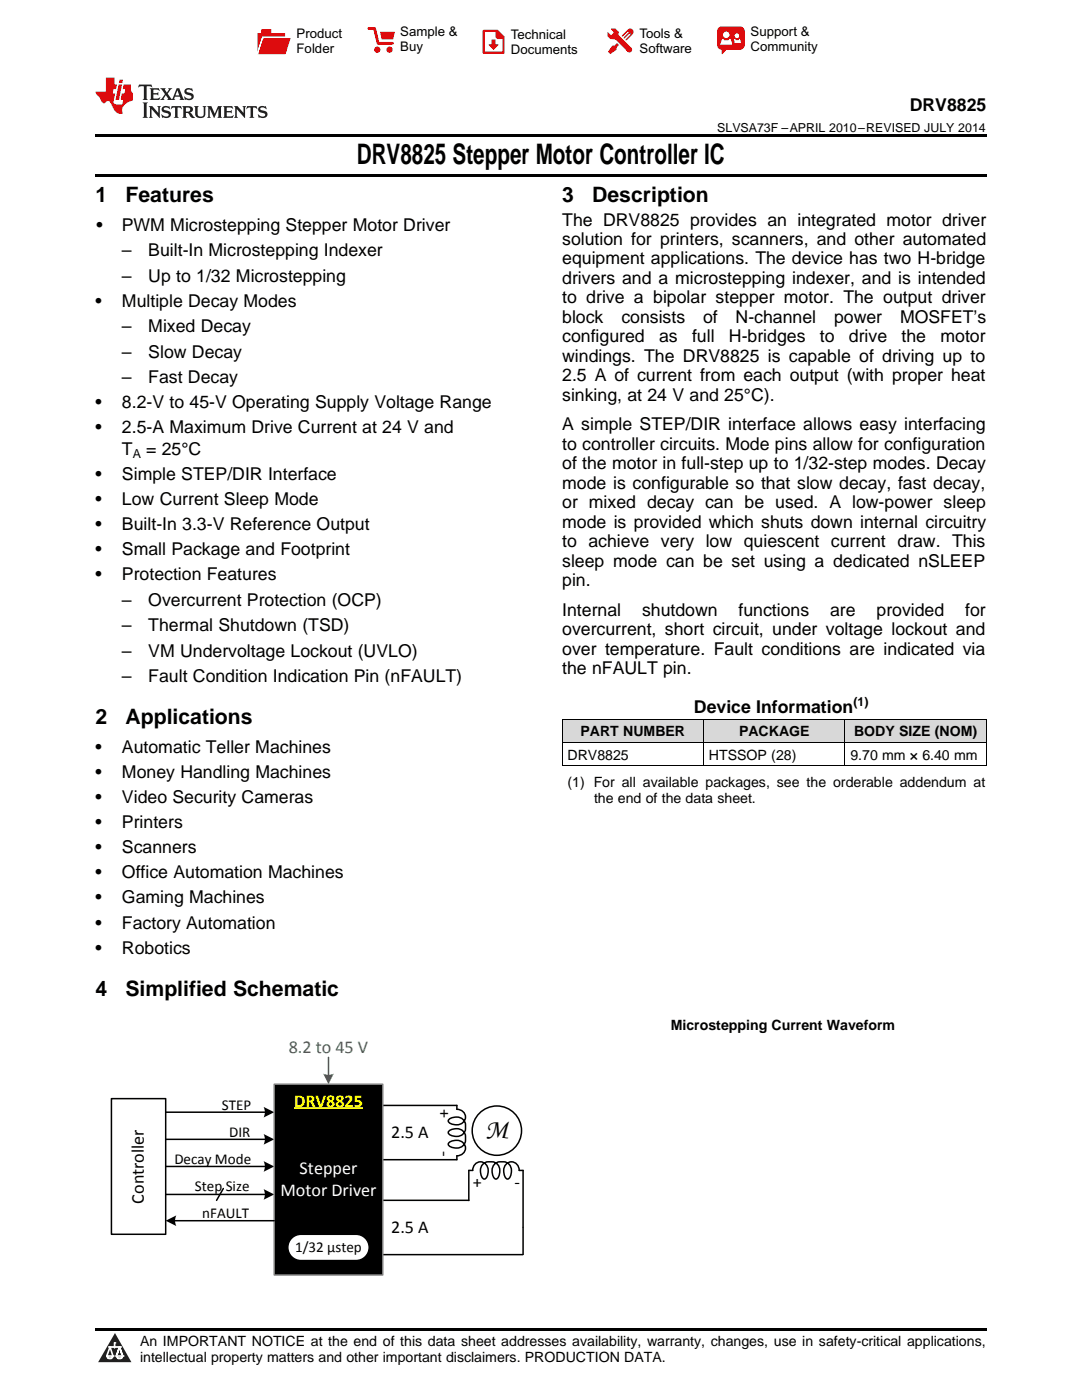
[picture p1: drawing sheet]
<svg xmlns="http://www.w3.org/2000/svg" width="216mm" height="279mm" viewBox="0 0 216 279" stroke-linecap="round" stroke-linejoin="round" font-family="sans-serif">
<defs><g id="words">
<text font-size="5.6" x="71.2" y="32.8">DRV8825 Stepper Motor Controller IC</text>
<text font-size="5.4" x="96.8" y="227.1">M</text>
<g font-size="4.2">
<text x="19" y="40.4">1</text>
<text x="25" y="40.4">Features</text>
<text x="112.2" y="40.4">3</text>
<text x="118.2" y="40.4">Description</text>
<text x="19" y="144.5">2</text>
<text x="25" y="144.5">Applications</text>
<text x="19" y="198.8">4</text>
<text x="25" y="198.8">Simplified Schematic</text>
</g>
<text font-size="3.6" fill="#00b050" x="57.6" y="210.2">8.2 to 45 V</text>
<text font-size="3.6" fill="#ff0" x="58.7" y="220.8">DRV8825</text>
<g font-size="3.6">
<text x="87.6" y="221.3" transform="rotate(90 87.6 221.3)">+</text>
<text x="78.1" y="227.1">2.5 A</text>
<text x="87.6" y="229.6" transform="rotate(90 87.6 229.6)">-</text>
<text x="94.3" y="237.1">+</text>
<text x="102.7" y="237.1">-</text>
<text x="28.7" y="240.2" transform="rotate(-90 28.7 240.2)">Controller</text>
<text x="78.1" y="246.1">2.5 A</text>
</g>
<g font-size="3.6" fill="#fff">
<text x="56" y="238.7">Motor Driver</text>
<text x="59.8" y="234.3">Stepper</text>
</g>
<g font-size="3.5">
<text x="181.5" y="22.2">DRV8825</text>
<text x="19.2" y="46.1">•</text>
<text x="24.3" y="46.1">PWM Microstepping Stepper Motor Driver</text>
<text x="112.2" y="45">The DRV8825 provides an integrated motor driver</text>
<text x="24.3" y="51.2">–</text>
<text x="29.6" y="51.2">Built-In Microstepping Indexer</text>
<text x="112.2" y="48.9">solution for printers, scanners, and other automated</text>
<text x="112.2" y="52.8">equipment applications. The device has two H-bridge</text>
<text x="24.3" y="56.2">–</text>
<text x="29.6" y="56.2">Up to 1/32 Microstepping</text>
<text x="112.2" y="56.7">drivers and a microstepping indexer, and is intended</text>
<text x="19" y="61.2">•</text>
<text x="24.3" y="61.2">Multiple Decay Modes</text>
<text x="112.2" y="60.5">to drive a bipolar stepper motor. The output driver</text>
<text x="112.2" y="64.4">block</text>
<text x="124" y="64.4">consists</text>
<text x="140.3" y="64.4">of</text>
<text x="146.8" y="64.4">N-channel</text>
<text x="166.4" y="64.4">power</text>
<text x="179.6" y="64.4">MOSFET’s</text>
<text x="24.3" y="66.3">–</text>
<text x="24.3" y="71.4">–</text>
<text x="29.6" y="66.3">Mixed Decay</text>
<text x="29.6" y="71.4">Slow Decay</text>
<text x="112.2" y="68.3">configured</text>
<text x="131.5" y="68.3">as</text>
<text x="138.1" y="68.3">full</text>
<text x="145.5" y="68.3">H-bridges</text>
<text x="163.6" y="68.3">to</text>
<text x="169.4" y="68.3">drive</text>
<text x="179.9" y="68.3">the</text>
<text x="187.7" y="68.3">motor</text>
<text x="24.3" y="76.5">–</text>
<text x="29.6" y="76.5">Fast Decay</text>
<text x="112.2" y="72.2">windings. The DRV8825 is capable of driving up to</text>
<text x="112.2" y="76.1">2.5 A of current from each output (with proper heat</text>
<text x="19" y="81.5">•</text>
<text x="24.3" y="81.5">8.2-V to 45-V Operating Supply Voltage Range</text>
<text x="112.2" y="79.9">sinking, at 24 V and 25°C).</text>
<text x="19" y="86.5">•</text>
<text x="24.3" y="86.5">2.5-A Maximum Drive Current at 24 V and</text>
<text x="112.2" y="85.9">A simple STEP/DIR interface allows easy interfacing</text>
<text x="112.2" y="89.8">to controller circuits. Mode pins allow for configuration</text>
<text x="19" y="95.7">•</text>
<text x="24.3" y="90.7">T</text>
<text x="24.3" y="95.7">Simple STEP/DIR Interface</text>
<text x="29.2" y="90.7">= 25°C</text>
<text x="112.2" y="93.7">of the motor in full-step up to 1/32-step modes. Decay</text>
<text x="19" y="100.8">•</text>
<text x="24.3" y="100.8">Low Current Sleep Mode</text>
<text x="112.2" y="97.5">mode is configurable so that slow decay, fast decay,</text>
<text x="112.2" y="101.4">or mixed decay can be used. A low-power sleep</text>
<text x="19" y="105.8">•</text>
<text x="24.3" y="105.8">Built-In 3.3-V Reference Output</text>
<text x="112.2" y="105.3">mode is provided which shuts down internal circuitry</text>
<text x="19" y="110.8">•</text>
<text x="24.3" y="110.8">Small Package and Footprint</text>
<text x="112.2" y="109.2">to achieve very low quiescent current draw. This</text>
<text x="112.2" y="113.1">sleep mode can be set using a dedicated nSLEEP</text>
<text x="19" y="115.8">•</text>
<text x="24.3" y="115.8">Protection Features</text>
<text x="112.2" y="116.9">pin.</text>
<text x="24.3" y="120.9">–</text>
<text x="24.3" y="125.9">–</text>
<text x="29.6" y="120.9">Overcurrent Protection (OCP)</text>
<text x="29.6" y="125.9">Thermal Shutdown (TSD)</text>
<text x="112.2" y="122.9">Internal</text>
<text x="128.1" y="122.9">shutdown</text>
<text x="147.4" y="122.9">functions</text>
<text x="165.6" y="122.9">are</text>
<text x="174.9" y="122.9">provided</text>
<text x="192.6" y="122.9">for</text>
<text x="24.3" y="131">–</text>
<text x="29.6" y="131">VM Undervoltage Lockout (UVLO)</text>
<text x="112.2" y="126.8">overcurrent, short circuit, under voltage lockout and</text>
<text x="112.2" y="130.7">over temperature. Fault conditions are indicated via</text>
<text x="24.3" y="136.1">–</text>
<text x="29.6" y="136.1">Fault Condition Indication Pin (nFAULT)</text>
<text x="112.2" y="134.5">the nFAULT pin.</text>
<text x="138.5" y="142.3">Device Information</text>
<text x="19" y="150.2">•</text>
<text x="19" y="155.3">•</text>
<text x="24.3" y="150.2">Automatic Teller Machines</text>
<text x="24.3" y="155.3">Money Handling Machines</text>
<text x="19" y="160.3">•</text>
<text x="24.3" y="160.3">Video Security Cameras</text>
<text x="19" y="165.3">•</text>
<text x="24.3" y="165.3">Printers</text>
<text x="19" y="170.3">•</text>
<text x="24.3" y="170.3">Scanners</text>
<text x="19" y="175.3">•</text>
<text x="24.3" y="175.3">Office Automation Machines</text>
<text x="19" y="180.3">•</text>
<text x="19" y="185.3">•</text>
<text x="24.3" y="180.3">Gaming Machines</text>
<text x="24.3" y="185.3">Factory Automation</text>
<text x="19" y="190.3">•</text>
<text x="24.3" y="190.3">Robotics</text>
</g>
<g font-size="3">
<text x="44.3" y="221.5">STEP</text>
<text x="45.7" y="226.9">DIR</text>
<text x="34.8" y="232.3">Decay Mode</text>
<text x="38.9" y="237.8">Step Size</text>
<text x="40.3" y="243.2">nFAULT</text>
<text x="58.9" y="249.9">1/32 µstep</text>
</g>
<g font-size="2.8">
<text x="115.8" y="146.9">PART NUMBER</text>
<text x="147.5" y="146.9">PACKAGE</text>
<text x="170.4" y="146.9">BODY SIZE (NOM)</text>
<text x="113.2" y="151.6">DRV8825</text>
<text x="141.5" y="151.6">HTSSOP (28)</text>
<text x="169.7" y="151.6">9.70 mm × 6.40 mm</text>
<text x="113.2" y="157.1">(1) For all available packages, see the orderable addendum at</text>
<text x="118.5" y="160.3">the end of the data sheet.</text>
<text x="133.8" y="205.6">Microstepping Current Waveform</text>
<text x="27.9" y="268.6">An IMPORTANT NOTICE at the end of this data sheet addresses availability, warranty, changes, use in safety-critical applications,</text>
<text x="27.9" y="271.8">intellectual property matters and other important disclaimers. PRODUCTION DATA.</text>
</g>
<g font-size="2.6">
<text x="59.2" y="7.6">Product</text>
<text x="59.2" y="10.6">Folder</text>
<text x="79.9" y="7.3">Sample &amp;</text>
<text x="79.9" y="10.2">Buy</text>
<text x="101.9" y="7.8">Technical</text>
<text x="101.9" y="10.8">Documents</text>
<text x="127.6" y="7.6">Tools &amp;</text>
<text x="127.6" y="10.6">Software</text>
<text x="149.8" y="7.2">Support &amp;</text>
<text x="149.8" y="10.2">Community</text>
</g>
<g font-size="2.5">
<text x="143.1" y="26.3">SLVSA73F –APRIL 2010–REVISED JULY 2014</text>
<text x="26.5" y="91.4">A</text>
<text x="170.3" y="140.9">(1)</text>
</g>
</g></defs>
<g fill="#d8d8d8">
<path d="M112.2 143.5h28.2v4.7h-28.2z"/>
<path d="M140.4 143.5h28.2v4.7h-28.2z"/>
<path d="M168.6 143.5h28.2v4.7h-28.2z"/>
</g>
<path d="M22.9 266l3.3 5.9h-6.6z" fill="#231f20"/>
<path d="M21.3 270.6h1.2l-.3 .5h-.3a.53 .53 0 0 1-.6-.5z" fill-rule="evenodd" fill="#fff"/>
<path d="M21.3 270.6h1.2l-.3 .5h-.3a.53 .53 0 0 1-.6-.5z" fill="none" stroke="#231f20" stroke-width=".33"/>
<path d="M21.3 270.6l1.2 .1-.3 .4h-.5z" fill="none" stroke="#fff" stroke-width=".33"/>
<path d="M22.9 268.9h.1" fill="none" stroke="#fff" stroke-width=".33"/>
<path d="M22.9 268v.9z" fill="#fff"/>
<path d="M22.9 268v.9z" fill="none" stroke="#fff" stroke-width=".33"/>
<circle cx="22.9" cy="268" r=".16" fill="#fff"/>
<path d="M21.8 268.8h.1" fill="none" stroke="#fff" stroke-width=".33"/>
<path d="M21.8 268.8h2.2z" fill="#fff"/>
<path d="M21.8 268.8h2.2z" fill="none" stroke="#fff" stroke-width=".33"/>
<circle cx="24" cy="268.8" r=".16" fill="#fff"/>
<path d="M23.2 270.6h.1" fill="none" stroke="#fff" stroke-width=".33"/>
<path d="M23.8 268.8l-.6 1.8z" fill="#fff"/>
<path d="M23.8 268.8l-.6 1.8z" fill="none" stroke="#fff" stroke-width=".33"/>
<path d="M23.8 268.8l.7 1.8z" fill="#fff"/>
<path d="M23.8 268.8l.7 1.8z" fill="none" stroke="#fff" stroke-width=".33"/>
<path d="M24.4 270.6h.1" fill="none" stroke="#fff" stroke-width=".33"/>
<circle cx="21.3" cy="270.6" r=".16" fill="#fff"/>
<path d="M22 268.8l-.7 1.8z" fill="#fff"/>
<path d="M22 268.8l-.7 1.8z" fill="none" stroke="#fff" stroke-width=".33"/>
<path d="M22 268.8l.5 1.8z" fill="#fff"/>
<path d="M22 268.8l.5 1.8z" fill="none" stroke="#fff" stroke-width=".33"/>
<circle cx="22.5" cy="270.6" r=".16" fill="#fff"/>
<path d="M23.3 270.6h1.2a.63 .63 0 0 1-.6 .5 .63 .63 0 0 1-.6-.5z" fill-rule="evenodd" fill="#fff"/>
<path d="M23.3 270.6h1.2a.63 .63 0 0 1-.6 .5 .63 .63 0 0 1-.6-.5z" fill="none" stroke="#231f20" stroke-width=".33"/>
<path d="M23.3 270.6h1.2l-.4 .5h-.5z" fill="none" stroke="#fff" stroke-width=".33"/>
<path d="M23.2 270.6h.1" fill="none" stroke="#fff" stroke-width=".33"/>
<circle cx="24.5" cy="270.6" r=".16" fill="#fff"/>
<path d="M19 265.1h177.8v.5h-177.8z" fill="#000"/>
<path d="M33.1 222h20M33.1 238.4h20M33.1 227.4h20M33.1 232.8h20M44.6 237.2l-1.4 2.4" fill="none" stroke="#000" stroke-width=".3"/>
<g fill="#000">
<path d="M52.6 220.9l2.1 1.1-2.1 1a2.36 2.36 0 0 0 0-2.1z" fill-rule="evenodd"/>
<path d="M52.6 226.3l2.1 1.1-2.1 1a2.36 2.36 0 0 0 0-2.1z" fill-rule="evenodd"/>
<path d="M52.6 237.3l2.1 1.1-2.1 1a2.36 2.36 0 0 0 0-2.1z" fill-rule="evenodd"/>
<path d="M52.6 231.7l2.1 1.1-2.1 1.1a2.36 2.36 0 0 0 0-2.2z" fill-rule="evenodd"/>
</g>
<path d="M65.5 211v3.8" fill="none" stroke="#00b050" stroke-width=".3"/>
<path d="M64.5 214.3a2.36 2.36 0 0 0 2.1 0l-1.1 2.1z" fill-rule="evenodd" fill="#00b050"/>
<path d="M22.2 219.3h10.9v27h-10.9zM93.5 233.6h.8a1.56 1.56 0 0 1 1.6-1.7 1.56 1.56 0 0 1 1.5 1.7 1.73 1.73 0 0 1-.8 1.7 1.97 1.97 0 0 1-.4-2.7 1.97 1.97 0 0 1 2.6-.6 1.97 1.97 0 0 1 .8 2.6l-.4 .6-.2 .1a1.93 1.93 0 0 1-.6-2.6 2.02 2.02 0 0 1 2.9-.6 2.02 2.02 0 0 1 .4 2.9l-.4 .3a1.93 1.93 0 0 1-.8-2 1.93 1.93 0 0 1 1.6-1.4 1.64 1.64 0 0 1 1.5 1.7h.8" fill="none" stroke="#000" stroke-width=".3"/>
<circle cx="99.1" cy="225.6" r="4.9" fill="#fff"/>
<g fill="none" stroke="#000" stroke-width=".3">
<path d="M76.4 220.6h14.8v.8a1.56 1.56 0 0 1 1.7 1.5 1.56 1.56 0 0 1-1.7 1.6 1.73 1.73 0 0 1-1.8-.8 1.97 1.97 0 0 1 2.7-.5 1.97 1.97 0 0 1 .6 2.7 1.97 1.97 0 0 1-2.6 .7l-.6-.3-.1-.3a1.98 1.98 0 0 1 2.7-.4 1.98 1.98 0 0 1 .6 2.6 1.98 1.98 0 0 1-2.6 .8l-.6-.4-.1-.3a1.93 1.93 0 0 1 2-.7 1.93 1.93 0 0 1 1.5 1.5 1.64 1.64 0 0 1-1.7 1.6v.7h-14.8M76.4 239.5h17.1M93.5 233.6v6M104.4 233.6v16.7M76.4 250.4h27.9"/>
<circle cx="99.1" cy="225.6" r="4.9"/>
</g>
<path d="M54.7 216.4h21.7v38h-21.7z" fill-rule="evenodd" fill="#000"/>
<path d="M54.7 216.4h21.7v38h-21.7z" fill="none" stroke="#7f7f7f" stroke-width=".3"/>
<path d="M58.7 221.1h13.7" fill="none" stroke="#ff0" stroke-width=".33"/>
<path d="M58 247.3a2.62 2.62 0 0 1 2-1h11a2.62 2.62 0 0 1 2.7 2.7 2.62 2.62 0 0 1-2.7 2.6h-11a2.62 2.62 0 0 1-2.3-1.5 2.62 2.62 0 0 1 .3-2.8z" fill-rule="evenodd" fill="#fff"/>
<path d="M34.7 243.6h20M58 247.3a2.62 2.62 0 0 1 2-1h11a2.62 2.62 0 0 1 2.7 2.7 2.62 2.62 0 0 1-2.7 2.6h-11a2.62 2.62 0 0 1-2.3-1.5 2.62 2.62 0 0 1 .3-2.8z" fill="none" stroke="#000" stroke-width=".3"/>
<path d="M33.1 243.6l2.1-1a2.36 2.36 0 0 0 0 2.1z" fill-rule="evenodd" fill="#000"/>
<path d="M112.2 152.8h84.6M112.2 148.1h84.6M112.2 143.5h84.6M112.2 143.5v9.4M140.4 143.5v9.4M168.6 143.5v9.4M196.8 143.5v9.4" fill="none" stroke="#000" stroke-width=".2"/>
<path d="M19 34.8h177.8v.5h-177.8zM19 26.8h177.8v.6h-177.8z" fill="#000"/>
<path d="M27.7 16.9l-.1 .6 .6-.3h.5v.2v2.2l-.2 .4h1l-.2-.4v-2.2v-.2h.5l.6 .3-.2-.6zM29.9 17.6l.2 .4v1.6l-.2 .4h1.9l.1-.6a1.09 1.09 0 0 1-1.3 .1v-.6h.6l.4 .2v-.7l-.2 .2h-.8v-.6l.2-.1a1.01 1.01 0 0 1 1 .3l-.1-.6zM32 17.6l.9 1.2-1 1.2h.9l-.2-.3 .5-.7 .5 .7-.3 .3h1.7l-.2-.3 .1-.4h1l.1 .4-.2 .3h1l-.3-.4-.7-2h-.5l-1 2.2-.8-1.1 .9-1.1h-.9l.2 .2-.4 .7-.4-.7 .2-.2zM35.4 18l.4 1h-.8zM37 17.7a.66 .66 0 0 0-.2 .8 .66 .66 0 0 0 .6 .4l.7 .2 .1 .2a.8 .8 0 0 1-.7 .4 .8 .8 0 0 1-.7-.5l.1 .8 .2-.2a.94 .94 0 0 0 1.1 .1 .94 .94 0 0 0 .4-.9 1.48 1.48 0 0 0-1.3-.6v-.4a1.1 1.1 0 0 1 1.2 .2l-.2-.6-.2 .1-.5-.1zM28.5 20.4l.2 .4v2.3l-.2 .4h1l-.2-.4v-2.3l.2-.4zM29.7 21.2l.2 .4v1.5l-.2 .4h.8l-.3-.4 .1-1.3 1.6 1.8v-2l.2-.4h-.7l.2 .2v1.1l-1.2-1.3zM32.5 21.3a.66 .66 0 0 0-.2 .8 .66 .66 0 0 0 .6 .4l.6 .2 .2 .2a.8 .8 0 0 1-.8 .4 .8 .8 0 0 1-.7-.5l.2 .7 .2-.1a.94 .94 0 0 0 1 .1 .94 .94 0 0 0 .5-1 1.47 1.47 0 0 0-1.3-.6l-.1-.3a1.1 1.1 0 0 1 1.3 .2l-.2-.6-.2 .1-.5-.2zM34.3 21.2l-.2 .6a.64 .64 0 0 1 .8-.3v1.6l-.2 .4h1l-.3-.4 .1-1.6a.66 .66 0 0 1 .8 .3l-.2-.6zM36.3 21.2l.3 .4v1.5l-.3 .4h1l-.2-.2v-.7h.5l.1 .1a.8 .8 0 0 0 1.2 .7l-1-1a.62 .62 0 0 0 .6-.5 .62 .62 0 0 0-.6-.7zM37.1 21.5h.1a.48 .48 0 0 1 .6 0 .48 .48 0 0 1 .1 .6l-.2 .1-.6 .1zM38.7 21.2l.2 .2a2.29 2.29 0 0 0 .4 2 1.05 1.05 0 0 0 1.7-.7v-1.3l.2-.2h-.8l.2 .4v1.1a.61 .61 0 0 1-.6 .6 .61 .61 0 0 1-.6-.6v-1.1l.3-.4zM41.3 21.2l.3 .4v1.5l-.3 .4h.8l-.2-.4v-1.4l.8 1.9 .9-1.9v1.4l-.2 .4h.9l-.2-.4v-1.5l.2-.4h-.8l-.7 1.5-.6-1.5zM44.5 21.2l.2 .4v1.5l-.2 .4h1.9l.2-.6a1.1 1.1 0 0 1-1.4 .2v-.7h.6l.4 .2v-.6l-.2 .1-.8 .1v-.6l.2-.1a1.02 1.02 0 0 1 1.1 .2l-.2-.5zM46.7 21.2l.2 .4v1.5l-.2 .4h.8l-.3-.4 .1-1.3 1.6 1.8v-2l.2-.4h-.7l.2 .2v1.1l-1.2-1.3zM49.3 21.2l-.1 .6a.64 .64 0 0 1 .8-.3v1.6l-.3 .4h1l-.2-.4v-1.6a.66 .66 0 0 1 .8 .3l-.1-.6zM51.7 21.3a.66 .66 0 0 0-.2 .7 .66 .66 0 0 0 .7 .5l.6 .2 .1 .2a.8 .8 0 0 1-.7 .4 .8 .8 0 0 1-.7-.5l.1 .7 .2-.1a.94 .94 0 0 0 1.1 .1 .94 .94 0 0 0 .4-1 1.48 1.48 0 0 0-1.2-.6l-.1-.3a1.1 1.1 0 0 1 1.2 .2l-.2-.6-.1 .1-.6-.2z" fill="#231f20"/>
<path d="M21.1 15.5v2.8h-2v.4l.9 .9a.96 .96 0 0 0 1 1 .59 .59 0 0 1 .5-.4 .59 .59 0 0 1 .5 .3l.4 .8a1.61 1.61 0 0 0 2.1 1.3 1.63 1.63 0 0 1 1.1-2.2l.9-.3v-1.5a1.6 1.6 0 0 1-.4-1.7h-1.4l-.2 .9h.5l-.2 .8h-.5l-.2 1v.3h.5l-.2 .9h-.7a.74 .74 0 0 1-1-.6l.3-1.6h-.5l.2-.8h.5l.1-.9h-.4v-1.4zM23.7 16.9l-.7 3h.8l.6-3zM23.8 15.9l-.1 .7h.7l.2-.7z" fill="#ee1d23"/>
<g fill="#d60000">
<path d="M52.1 5.8h2v.8h2.8v4.2h-5.5v-4.2h.7z" fill-rule="evenodd"/>
<path d="M52.4 7.5h5.6l-1 3.3h-5.6z" fill-rule="evenodd"/>
</g>
<path d="M52.4 7.4h5.7l-.1 .1h-5.5l-1.1 3.3z" fill-rule="evenodd" fill="#fff"/>
<path d="M52.4 7.4h5.7l-.1 .1h-5.5l-1.1 3.3z" fill="none" stroke="#fff" stroke-width=".2"/>
<path d="M73.6 5.7h1.1l.7 2.9h2.9" fill="none" stroke="#d60000" stroke-width=".55"/>
<g fill="#d60000">
<path d="M75.8 6.3h3l-.4 1.6h-2.2z" fill-rule="evenodd"/>
<circle cx="75.3" cy="9.9" r=".62"/>
<circle cx="77.7" cy="9.9" r=".62"/>
</g>
<path d="M96.5 6.2h2.7l1.3 1.2v3.1h-4z" fill="none" stroke="#d60000" stroke-width=".44"/>
<g fill="#d60000">
<path d="M98.1 7.9h.8v1h.5l-.9 1.1-1-1v-.1h.6z" fill-rule="evenodd"/>
<path d="M98.9 6.2h.3l1.3 1.2v.4h-1.3l-.3-.4z" fill-rule="evenodd"/>
<path d="M121.9 5.7h.8l.7 .6 .1 .7 2.5 2.5-.8 .8-2.3-2.3-1.1-.2-.6-.6v-.8l.7 .6 .5-.4v-.2l-.5-.5z" fill-rule="evenodd"/>
<path d="M122.2 9.1h.4l.5-.5 .4 .4-.5 .5v.4l-1.2 .9-.5-.5z" fill-rule="evenodd"/>
<path d="M125.3 5.9a.67 .67 0 0 1 .9 0 .67 .67 0 0 1 0 .9z" fill-rule="evenodd"/>
<path d="M125.3 5.9l.9 .9-1.2 1.2h-.2v-.2l1-.9v-.2h-.2l-.9 1h-.2v-.2l.9-1 .1-.2h-.3l-.9 1h-.2v-.2z" fill-rule="evenodd"/>
<circle cx="125.6" cy="9.9" r=".54"/>
</g>
<path d="M123.3 6.3v.7" fill="none" stroke="#d60000" stroke-width=".2"/>
<g fill="#d60000">
<path d="M143.4 5.5l.6-.2h3.6a.95 .95 0 0 1 1 .9v2.8a.95 .95 0 0 1-1 .9h-3.6a.95 .95 0 0 1-.9-.9v-2.8z" fill-rule="evenodd"/>
<path d="M144 9.9h.9l-.7 .9h-.2z" fill-rule="evenodd"/>
</g>
<g fill="#fff">
<path d="M146.6 8.6h1.3z"/>
<path d="M144.1 7.8h.3l.1 .2h.8l.2-.2h.3l.4 1.1h-2.5z" fill-rule="evenodd"/>
<path d="M146.4 7.8h.3l.1 .2h.5l.2-.2h.2l.2 .8h-1.3z" fill-rule="evenodd"/>
<circle cx="144.9" cy="6.9" r=".65"/>
<circle cx="147" cy="7.1" r=".48"/>
</g>
<use href="#words"/>
</svg>
